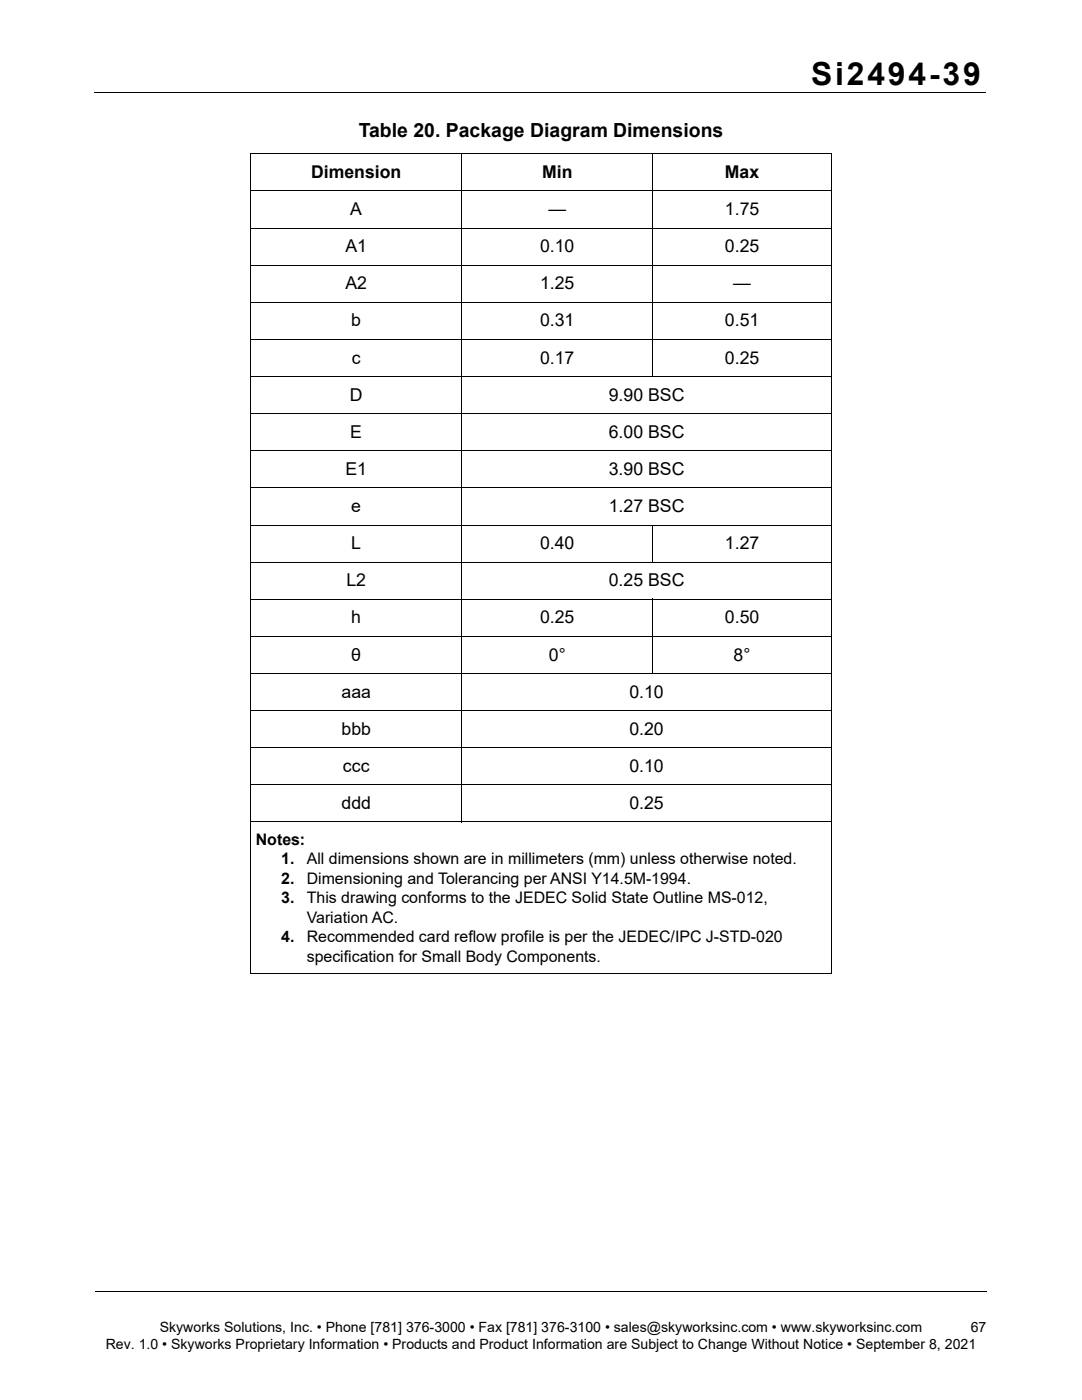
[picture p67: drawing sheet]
<svg xmlns="http://www.w3.org/2000/svg" width="216mm" height="279mm" viewBox="0 0 216 279" stroke-linecap="round" stroke-linejoin="round" font-family="sans-serif">
<defs><g id="words">
<text font-size="6.3" x="161.9" y="16.9">Si2494-39</text>
<text font-size="3.9" x="71.6" y="27.3">Table 20. Package Diagram Dimensions</text>
<g font-size="3.5">
<text x="62.1" y="35.5">Dimension</text>
<text x="108.2" y="35.5">Min</text>
<text x="144.7" y="35.5">Max</text>
<text x="69.9" y="42.9">A</text>
<text x="109.5" y="42.9">—</text>
<text x="144.7" y="42.9">1.75</text>
<text x="68.9" y="50.3">A1</text>
<text x="107.8" y="50.3">0.10</text>
<text x="144.6" y="50.3">0.25</text>
<text x="68.9" y="57.7">A2</text>
<text x="107.8" y="57.7">1.25</text>
<text x="146.3" y="57.7">—</text>
<text x="70.1" y="65.2">b</text>
<text x="107.8" y="65.2">0.31</text>
<text x="144.7" y="65.2">0.51</text>
<text x="70.2" y="72.6">c</text>
<text x="107.8" y="72.6">0.17</text>
<text x="144.7" y="72.6">0.25</text>
<text x="69.8" y="80">D</text>
<text x="121.5" y="80">9.90 BSC</text>
<text x="69.9" y="87.4">E</text>
<text x="121.5" y="87.4">6.00 BSC</text>
<text x="68.9" y="94.8">E1</text>
<text x="121.5" y="94.8">3.90 BSC</text>
<text x="70.1" y="102.2">e</text>
<text x="121.5" y="102.2">1.27 BSC</text>
<text x="70.1" y="109.6">L</text>
<text x="107.8" y="109.6">0.40</text>
<text x="144.7" y="109.6">1.27</text>
<text x="69.1" y="117">L2</text>
<text x="121.5" y="117">0.25 BSC</text>
<text x="70.1" y="124.4">h</text>
<text x="107.8" y="124.4">0.25</text>
<text x="144.7" y="124.4">0.50</text>
<text x="70.1" y="131.8">θ</text>
<text x="109.5" y="131.8">0°</text>
<text x="146.4" y="131.8">8°</text>
<text x="68.1" y="139.2">aaa</text>
<text x="125.6" y="139.2">0.10</text>
<text x="68.1" y="146.6">bbb</text>
<text x="125.6" y="146.6">0.20</text>
<text x="68.4" y="154.1">ccc</text>
<text x="125.6" y="154.1">0.10</text>
<text x="68.1" y="161.5">ddd</text>
<text x="125.6" y="161.5">0.25</text>
</g>
<g font-size="3.2">
<text x="51.1" y="168.6">Notes:</text>
<text x="56.1" y="172.5">1.</text>
<text x="61.2" y="172.5">All dimensions shown are in millimeters (mm) unless otherwise noted.</text>
<text x="56.1" y="176.4">2.</text>
<text x="61.2" y="176.4">Dimensioning and Tolerancing per ANSI Y14.5M-1994.</text>
<text x="56.1" y="180.3">3.</text>
<text x="61.2" y="184.2">Variation AC.</text>
<text x="61.2" y="180.3">This drawing conforms to the JEDEC Solid State Outline MS-012,</text>
<text x="56.1" y="188">4.</text>
<text x="61.2" y="188">Recommended card reflow profile is per the JEDEC/IPC J-STD-020</text>
<text x="61.2" y="191.9">specification for Small Body Components.</text>
</g>
<g font-size="2.8">
<text x="21.1" y="269.3">Rev. 1.0 • Skyworks Proprietary Information • Products and Product Information are Subject to Change Without Notice • September 8, 2021</text>
<text x="31.9" y="265.8">Skyworks Solutions, Inc. • Phone [781] 376-3000 • Fax [781] 376-3100 • sales@skyworksinc.com • www.skyworksinc.com</text>
<text x="193.7" y="265.8">67</text>
</g>
</g></defs>
<g fill="none" stroke="#000" stroke-width=".2">
<path d="M18.8 18.4h177.8M49.9 30.7h116.1M49.9 38.1h116.1M50 30.8v163.5M92.2 30.6v133.5M130.3 30.6v44.6M165.9 30.8v163.5M49.9 45.5h116.1M49.9 52.9h116.1M49.9 60.3h116.1M49.9 67.7h116.1M49.9 75.1h116.1"/>
<path d="M49.9 82.5h116.1M49.9 90h116.1M49.9 97.4h116.1M49.9 104.8h116.1M49.9 112.2h116.1M49.9 119.6h116.1M130.3 104.7v7.6M130.3 119.5v15M49.9 127h116.1M49.9 134.4h116.1M49.9 141.8h116.1M49.9 149.2h116.1"/>
<path d="M49.9 156.6h116.1M49.9 164h116.1M49.9 194.4h116.1M19.1 257.8h177.8"/>
</g>
<use href="#words"/>
</svg>
